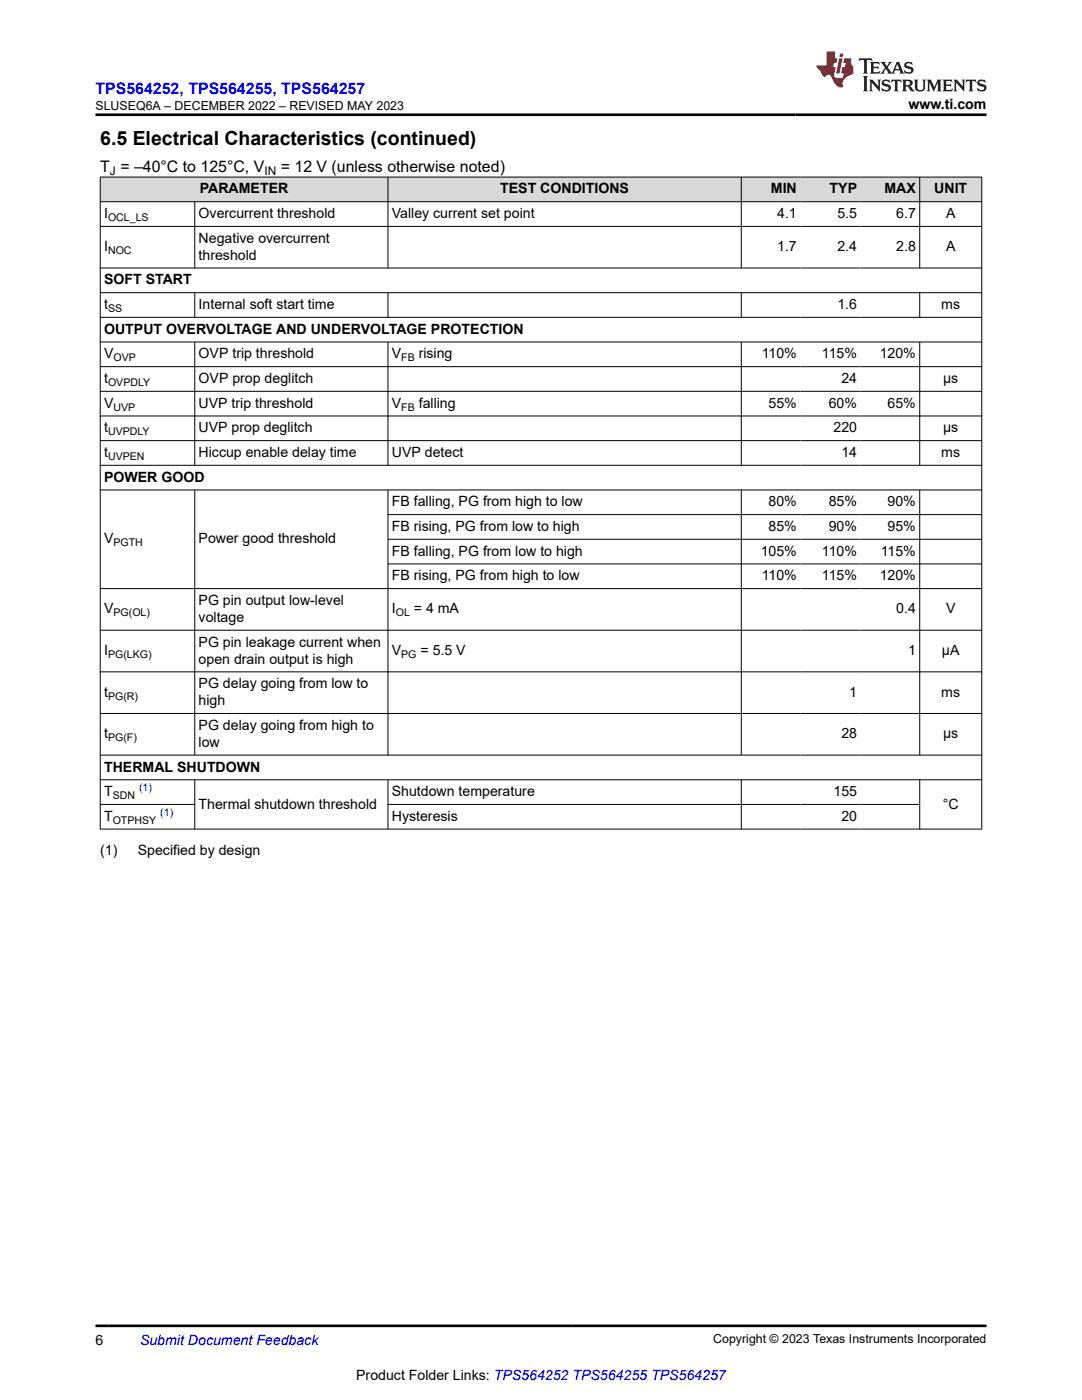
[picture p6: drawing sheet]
<svg xmlns="http://www.w3.org/2000/svg" width="216mm" height="279mm" viewBox="0 0 216 279" stroke-linecap="round" stroke-linejoin="round" font-family="sans-serif">
<defs><g id="words">
<text font-size="3.9" x="20" y="28.8">6.5 Electrical Characteristics (continued)</text>
<text font-size="3.2" fill="#00f" x="19" y="18.7">TPS564252, TPS564255, TPS564257</text>
<g font-size="3.2">
<text x="20" y="34.3">T = –40°C to 125°C, V</text>
<text x="56" y="34.3">= 12 V (unless otherwise noted)</text>
</g>
<g font-size="2.8">
<text x="181.3" y="21.8">www.ti.com</text>
<text x="39.9" y="38.6">PARAMETER</text>
<text x="99.8" y="38.6">TEST CONDITIONS</text>
<text x="153.8" y="38.6">MIN</text>
<text x="165.5" y="38.6">TYP</text>
<text x="176.5" y="38.6">MAX</text>
<text x="186.4" y="38.6">UNIT</text>
<text x="20.8" y="43.5">I</text>
<text x="39.6" y="43.5">Overcurrent threshold</text>
<text x="78.2" y="43.5">Valley current set point</text>
<text x="155.1" y="43.5">4.1</text>
<text x="167.1" y="43.5">5.5</text>
<text x="178.8" y="43.5">6.7</text>
<text x="188.8" y="43.5">A</text>
<text x="20.8" y="50.1">I</text>
<text x="39.6" y="48.5">Negative overcurrent</text>
<text x="39.6" y="51.8">threshold</text>
<text x="155.1" y="50.1">1.7</text>
<text x="167.1" y="50.1">2.4</text>
<text x="178.8" y="50.1">2.8</text>
<text x="188.8" y="50.1">A</text>
<text x="20.8" y="56.8">SOFT START</text>
<text x="20.8" y="61.7">t</text>
<text x="39.6" y="61.7">Internal soft start time</text>
<text x="167.1" y="61.7">1.6</text>
<text x="187.8" y="61.7">ms</text>
<text x="20.8" y="66.6">OUTPUT OVERVOLTAGE AND UNDERVOLTAGE PROTECTION</text>
<text x="20.8" y="71.5">V</text>
<text x="39.6" y="71.5">OVP trip threshold</text>
<text x="78.2" y="71.5">V</text>
<text x="83.6" y="71.5">rising</text>
<text x="152" y="71.5">110%</text>
<text x="164" y="71.5">115%</text>
<text x="175.5" y="71.5">120%</text>
<text x="20.8" y="76.4">t</text>
<text x="39.6" y="76.4">OVP prop deglitch</text>
<text x="167.9" y="76.4">24</text>
<text x="188.2" y="76.4">μs</text>
<text x="20.8" y="81.4">V</text>
<text x="39.6" y="81.4">UVP trip threshold</text>
<text x="78.2" y="81.4">V</text>
<text x="83.6" y="81.4">falling</text>
<text x="153.4" y="81.4">55%</text>
<text x="165.4" y="81.4">60%</text>
<text x="177.1" y="81.4">65%</text>
<text x="20.8" y="86.3">t</text>
<text x="39.6" y="86.3">UVP prop deglitch</text>
<text x="166.3" y="86.3">220</text>
<text x="188.2" y="86.3">μs</text>
<text x="20.8" y="91.2">t</text>
<text x="39.6" y="91.2">Hiccup enable delay time</text>
<text x="78.2" y="91.2">UVP detect</text>
<text x="167.9" y="91.2">14</text>
<text x="187.8" y="91.2">ms</text>
<text x="20.8" y="96.1">POWER GOOD</text>
<text x="78.2" y="101.1">FB falling, PG from high to low</text>
<text x="153.4" y="101.1">80%</text>
<text x="165.4" y="101.1">85%</text>
<text x="177.1" y="101.1">90%</text>
<text x="78.2" y="106">FB rising, PG from low to high</text>
<text x="153.4" y="106">85%</text>
<text x="165.4" y="106">90%</text>
<text x="177.1" y="106">95%</text>
<text x="20.8" y="108.4">V</text>
<text x="39.6" y="108.4">Power good threshold</text>
<text x="78.2" y="110.9">FB falling, PG from low to high</text>
<text x="151.8" y="110.9">105%</text>
<text x="164" y="110.9">110%</text>
<text x="175.7" y="110.9">115%</text>
<text x="78.2" y="115.8">FB rising, PG from high to low</text>
<text x="152" y="115.8">110%</text>
<text x="164" y="115.8">115%</text>
<text x="175.5" y="115.8">120%</text>
<text x="20.8" y="122.4">V</text>
<text x="39.6" y="120.7">PG pin output low-level</text>
<text x="39.6" y="124.1">voltage</text>
<text x="78.2" y="122.4">I</text>
<text x="82.6" y="122.4">= 4 mA</text>
<text x="178.8" y="122.4">0.4</text>
<text x="188.8" y="122.4">V</text>
<text x="20.8" y="130.7">I</text>
<text x="39.6" y="129">PG pin leakage current when</text>
<text x="78.2" y="130.7">V</text>
<text x="83.9" y="130.7">= 5.5 V</text>
<text x="181.2" y="130.7">1</text>
<text x="188" y="130.7">μA</text>
<text x="39.6" y="132.4">open drain output is high</text>
<text x="39.6" y="137.4">PG delay going from low to</text>
<text x="20.8" y="139">t</text>
<text x="39.6" y="140.7">high</text>
<text x="169.5" y="139">1</text>
<text x="187.8" y="139">ms</text>
<text x="20.8" y="147.4">t</text>
<text x="39.6" y="145.7">PG delay going from high to</text>
<text x="39.6" y="149.1">low</text>
<text x="167.9" y="147.4">28</text>
<text x="188.2" y="147.4">μs</text>
<text x="20.8" y="154">THERMAL SHUTDOWN</text>
<text x="20.8" y="158.9">T</text>
<text x="39.6" y="161.4">Thermal shutdown threshold</text>
<text x="78.2" y="158.9">Shutdown temperature</text>
<text x="166.3" y="158.9">155</text>
<text x="188.1" y="161.4">°C</text>
<text x="20.8" y="163.8">T</text>
<text x="78.2" y="163.8">Hysteresis</text>
<text x="167.9" y="163.8">20</text>
<text x="20" y="170.6">(1)</text>
<text x="27.5" y="170.6">Specified by design</text>
<text x="19" y="268.4">6</text>
<text x="71.1" y="275.3">Product Folder Links: TPS564252 TPS564255 TPS564257</text>
</g>
<text font-size="2.8" fill="#00f" x="27.9" y="268.4">Submit Document Feedback</text>
<g font-size="2.5">
<text x="19" y="21.9">SLUSEQ6A – DECEMBER 2022 – REVISED MAY 2023</text>
<text x="142.3" y="268.1">Copyright © 2023 Texas Instruments Incorporated</text>
</g>
<g font-size="2.4">
<text x="21.9" y="34.9">J</text>
<text x="52.8" y="34.9">IN</text>
</g>
<g font-size="2.1">
<text x="21.6" y="44.1">OCL_LS</text>
<text x="21.6" y="50.7">NOC</text>
<text x="21.6" y="62.2">SS</text>
<text x="21.6" y="77">OVPDLY</text>
<text x="22.6" y="72.1">OVP</text>
<text x="80.1" y="72.1">FB</text>
<text x="22.6" y="81.9">UVP</text>
<text x="80.1" y="81.9">FB</text>
<text x="21.6" y="86.9">UVPDLY</text>
<text x="21.6" y="91.8">UVPEN</text>
<text x="22.6" y="109">PGTH</text>
<text x="22.6" y="123">PG(OL)</text>
<text x="79" y="123">OL</text>
<text x="21.6" y="131.3">PG(LKG)</text>
<text x="80.1" y="131.3">PG</text>
<text x="21.6" y="139.6">PG(R)</text>
<text x="21.6" y="147.9">PG(F)</text>
<text x="22.5" y="159.5">SDN</text>
<text x="22.5" y="164.4">OTPHSY</text>
</g>
<g font-size="2.1" fill="#00f">
<text x="27.7" y="158">(1)</text>
<text x="32" y="162.9">(1)</text>
</g>
</g></defs>
<g fill="#d8d8d8">
<path d="M20 35.3h175.9v5h-175.9z" fill-rule="evenodd"/>
<path d="M20.1 35.4h57.3v4.8h-57.3z" fill-rule="evenodd"/>
<path d="M77.5 35.4h70.4v4.8h-70.4z" fill-rule="evenodd"/>
<path d="M148 35.4h11.7v4.8h-11.7z" fill-rule="evenodd"/>
<path d="M159.7 35.4h12v4.8h-12z" fill-rule="evenodd"/>
<path d="M171.7 35.4h11.8v4.8h-11.8z" fill-rule="evenodd"/>
<path d="M183.6 35.4h12.2v4.8h-12.2z" fill-rule="evenodd"/>
</g>
<g fill="none" stroke="#000" stroke-width=".2">
<path d="M19.9 35.3h176.1M20 35.3v130.2M77.4 35.3v18.3M147.9 35.3v18.3M183.5 35.3v18.3M195.9 35.3v130.2M19.9 40.3h176.1M19.9 45.2h176.1M19.9 53.5h176.1M19.9 58.4h176.1M38.9 40.3v13.3M38.9 58.4v5"/>
<path d="M77.4 58.4v5M147.9 58.4v5M183.5 58.4v5M19.9 63.3h176.1M19.9 68.3h176.1M19.9 73.2h176.1M19.9 78.1h176.1M38.9 68.3v24.6M77.4 68.3v24.6M147.9 68.3v24.6M183.5 68.3v24.6M19.9 83h176.1"/>
<path d="M19.9 87.9h176.1M19.9 92.9h176.1M19.9 97.8h176.1M38.9 97.8v53M77.4 97.8v53M147.9 97.8v53M183.5 97.8v53M19.9 117.5h176.1M77.4 102.7h118.6M77.4 107.6h118.6M77.4 112.5h118.6M19.9 125.8h176.1"/>
<path d="M19.9 134.1h176.1M19.9 142.4h176.1M19.9 150.7h176.1M19.9 155.6h176.1M38.9 155.6v9.9M77.4 155.6v9.9M147.9 155.6v9.9M183.5 155.6v9.9M19.9 160.5h19M77.4 160.5h106.2M196 165.5h-176.1"/>
</g>
<path d="M171.5 11.6l-.2 .6 .5-.2h.6v.1v2.2l-.2 .4h1l-.2-.4v-2.2v-.1h.5l.5 .2-.1-.6zM173.6 12.4l.2 .3v1.6l-.2 .4h1.9l.1-.6a1.08 1.08 0 0 1-1.3 .2v-.7h.6l.4 .2v-.7l-.4 .2h-.6v-.5l.2-.2a1 1 0 0 1 1 .3l-.1-.5zM175.7 12.4l.9 1.1-1 1.2h.9l-.2-.2 .5-.8 .4 .8-.2 .2h1.6l-.2-.2 .2-.5h.9l.1 .5-.1 .2h.9l-.2-.4-.8-1.9h-.5l-.9 2.1-.9-1.1 .9-1h-.8l.2 .2-.4 .6-.4-.6 .2-.2zM179 12.8l.4 1h-.7zM180.7 12.5a.65 .65 0 0 0-.2 .7 .65 .65 0 0 0 .6 .5l.6 .1 .1 .3a.79 .79 0 0 1-.7 .4 .79 .79 0 0 1-.7-.5l.1 .7 .2-.1a.93 .93 0 0 0 1.1 0 .93 .93 0 0 0 .4-.9 1.46 1.46 0 0 0-1.2-.6l-.1-.3a1.09 1.09 0 0 1 1.2 .2l-.2-.6-.1 .1-.5-.2zM172.2 15.2l.2 .4v2.2l-.2 .4h1l-.2-.4v-2.2l.2-.4zM173.4 15.9l.2 .4v1.5l-.2 .4h.8l-.3-.4 .1-1.3 1.6 1.8v-2l.2-.4h-.7l.1 .2 .1 1.1-1.2-1.3zM176.2 16a.65 .65 0 0 0-.2 .8 .65 .65 0 0 0 .6 .4l.6 .2 .1 .2a.79 .79 0 0 1-.7 .4 .79 .79 0 0 1-.7-.5l.1 .7 .2-.1a.93 .93 0 0 0 1.1 .1 .93 .93 0 0 0 .4-1 1.46 1.46 0 0 0-1.2-.5l-.1-.4a1.09 1.09 0 0 1 1.2 .2l-.1-.6-.2 .1-.5-.1zM177.9 15.9l-.1 .6a.63 .63 0 0 1 .8-.3v1.6l-.3 .4h1l-.2-.4v-1.6a.66 .66 0 0 1 .8 .3l-.1-.6zM180 15.9l.2 .4v1.5l-.2 .4h1l-.2-.2-.1-.7h.5l.1 .2a.79 .79 0 0 0 1.2 .6l-1-.9a.61 .61 0 0 0 .6-.6 .61 .61 0 0 0-.5-.7zM180.8 16.2h.1a.47 .47 0 0 1 .5 .1 .47 .47 0 0 1 .1 .5l-.1 .1-.7 .1zM182.3 15.9l.2 .2a2.27 2.27 0 0 0 .4 2 1.04 1.04 0 0 0 1.7-.7v-1.3l.2-.2h-.8l.2 .4v1.1a.6 .6 0 0 1-.6 .6 .6 .6 0 0 1-.6-.6v-1.1l.3-.4zM184.9 15.9l.2 .4v1.5l-.2 .4h.8l-.3-.4v-1.4l.9 1.9 .9-1.9v1.4l-.3 .4h1l-.2-.4v-1.5l.2-.4h-.8l-.7 1.5-.6-1.5zM188.1 15.9l.2 .4v1.5l-.2 .4h1.9l.1-.6a1.09 1.09 0 0 1-1.3 .2v-.7h.6l.4 .2v-.6l-.4 .2h-.6v-.6l.2-.1a1.01 1.01 0 0 1 1 .3l-.1-.6zM190.2 15.9l.3 .4v1.5l-.3 .4h.8l-.2-.4v-1.3l1.6 1.8v-2l.2-.4h-.7l.2 .2v1.1l-1.2-1.3zM192.8 15.9l-.1 .6a.63 .63 0 0 1 .8-.3v1.6l-.3 .4h1l-.2-.4v-1.6a.66 .66 0 0 1 .8 .3l-.1-.6zM195.2 16a.65 .65 0 0 0-.2 .8 .65 .65 0 0 0 .6 .4l.6 .2 .2 .2a.79 .79 0 0 1-.7 .4 .79 .79 0 0 1-.7-.5l.1 .7 .2-.1a.93 .93 0 0 0 1 .1 .93 .93 0 0 0 .5-1 1.46 1.46 0 0 0-1.3-.5v-.4a1.09 1.09 0 0 1 1.2 .2l-.2-.6-.2 .1-.5-.1z" fill="#231f20"/>
<path d="M164.9 10.3v2.7h-2l.1 .4 .8 1a.95 .95 0 0 0 1 .9 .59 .59 0 0 1 .5-.4 .59 .59 0 0 1 .5 .3l.4 .8a1.59 1.59 0 0 0 2.1 1.4 1.61 1.61 0 0 1 1-2.3l1-.3-.1-1.5a1.59 1.59 0 0 1-.3-1.7h-1.5l-.2 .9h.6l-.2 .9h-.5l-.2 .9v.3l.4 .1-.1 .9h-.7a.73 .73 0 0 1-1-.7l.3-1.5h-.5l.1-.9h.5l.2-.9h-.5v-1.3zM167.4 11.6l-.6 3.1h.7l.6-3.1zM167.6 10.7l-.1 .6h.7l.1-.6z" fill="#ed1c24"/>
<path d="M19 22.9h177.8M19 264.6h177.8" fill="none" stroke="#000" stroke-width=".53"/>
<use href="#words"/>
</svg>
